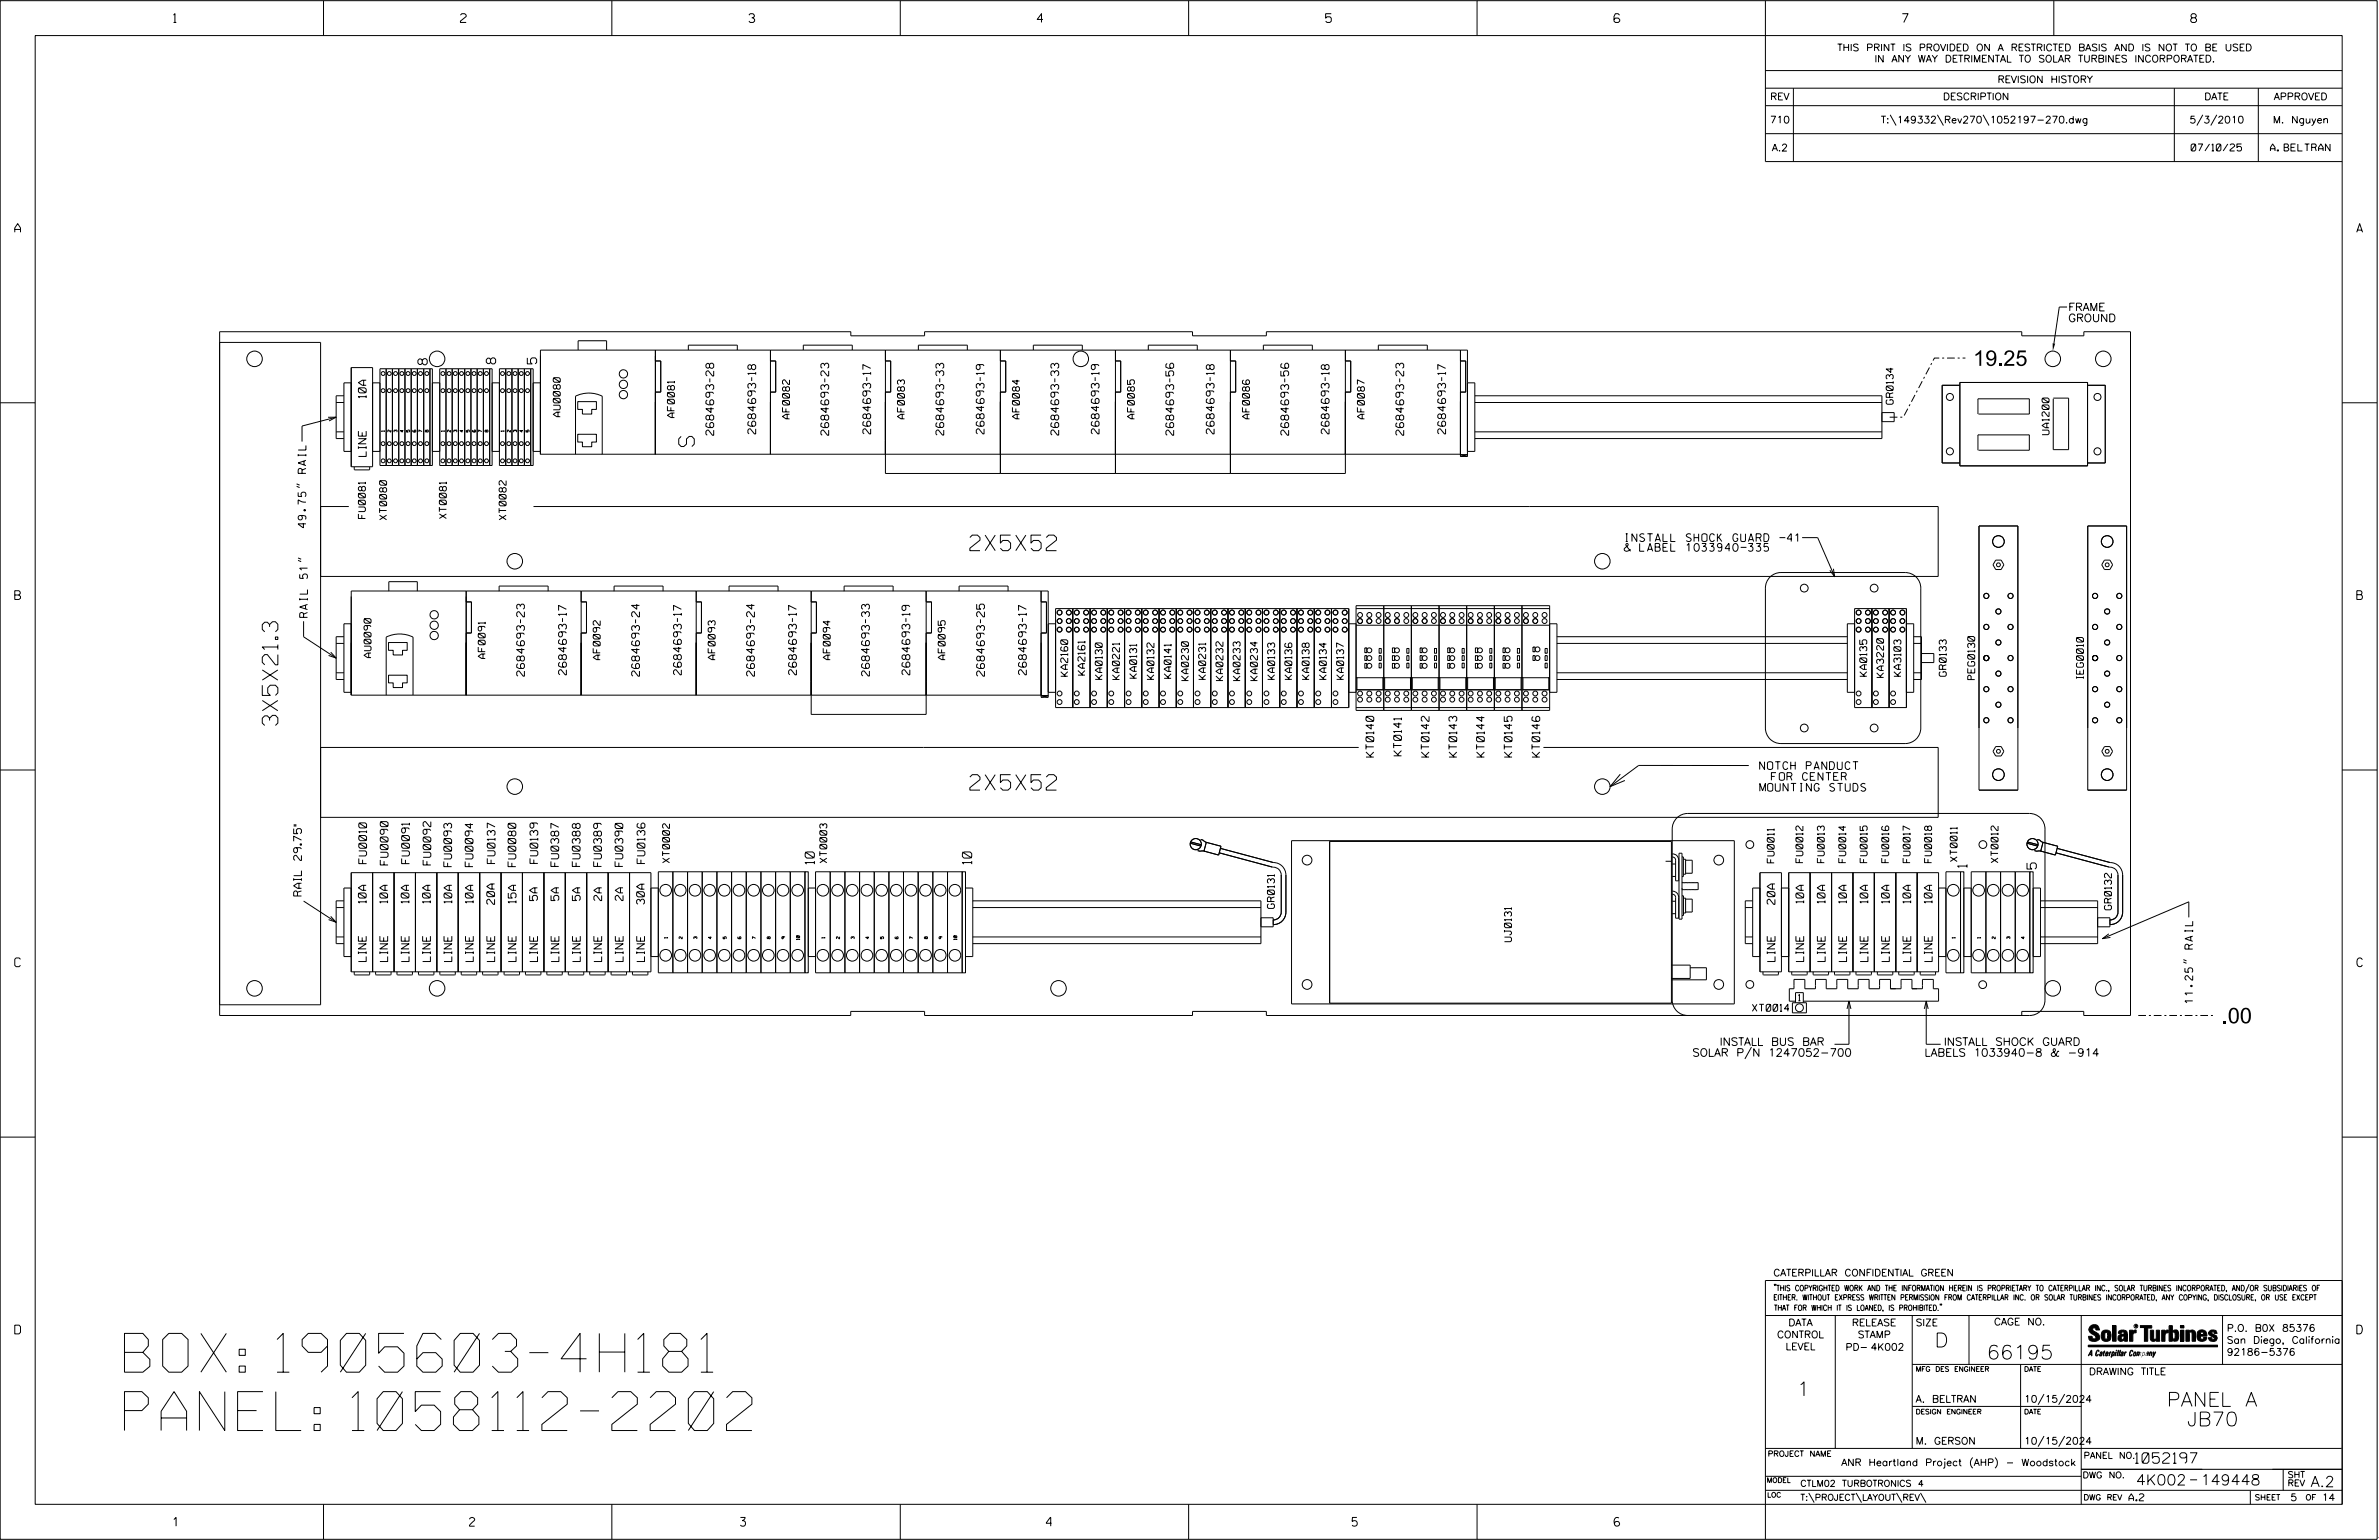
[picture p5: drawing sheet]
<svg xmlns="http://www.w3.org/2000/svg" width="864mm" height="559mm" viewBox="0 0 864 559" stroke-linecap="round" stroke-linejoin="round" font-family="sans-serif">
<defs><g id="words">
<g font-size="14.1">
<text x="45.2" y="497.9">BOX: 1905603-4H181</text>
<text x="45.2" y="519.1">PANEL: 1058112-2202</text>
</g>
<g font-size="5.6">
<text x="716.3" y="132.8">19.25</text>
<text x="252" y="162" transform="rotate(-90 252 162)">S</text>
<text x="352.1" y="199.8">2X5X52</text>
<text x="100.9" y="263.2" transform="rotate(-90 100.9 263.2)">3X5X21.3</text>
<text x="352.1" y="286.7">2X5X52</text>
<text x="806.5" y="371.3">.00</text>
</g>
<g font-size="5.1">
<text x="702.3" y="488.8">D</text>
<text x="721.2" y="493.2">66195</text>
<text x="652.2" y="506.5">1</text>
<text x="786.6" y="510.3">PANEL A</text>
<text x="793.9" y="517.4">JB70</text>
</g>
<g font-size="3.8">
<text x="775.1" y="531">1052197</text>
<text x="775.4" y="538.9">4K002</text>
<text x="798.8" y="538.9">149448</text>
<text x="838.8" y="539.5">A.2</text>
</g>
<g font-size="3.4">
<text x="155.1" y="132.3" transform="rotate(-90 155.1 132.3)">8</text>
<text x="179.9" y="132.1" transform="rotate(-90 179.9 132.1)">8</text>
<text x="194.8" y="132.1" transform="rotate(-90 194.8 132.1)">5</text>
<text x="295.6" y="313.5" transform="rotate(-90 295.6 313.5)">10</text>
<text x="352.7" y="313.5" transform="rotate(-90 352.7 313.5)">10</text>
<text x="714.1" y="314.8" transform="rotate(-90 714.1 314.8)">1</text>
<text x="739.2" y="315.3" transform="rotate(-90 739.2 315.3)">5</text>
</g>
<g font-size="3.2">
<text x="63" y="8.2">1</text>
<text x="167.2" y="8.2">2</text>
<text x="271.8" y="8.2">3</text>
<text x="376.5" y="8.2">4</text>
<text x="481.2" y="8.2">5</text>
<text x="690.6" y="8.2">7</text>
<text x="795.3" y="8.2">8</text>
<text x="5.4" y="84.3">A</text>
<text x="855.5" y="84.3">A</text>
<text x="5.4" y="217.5">B</text>
<text x="855.6" y="217.5">B</text>
<text x="5.4" y="350.8">C</text>
<text x="855.6" y="350.8">C</text>
<text x="5.4" y="484">D</text>
<text x="855.6" y="484">D</text>
<text x="62.8" y="553.8">1</text>
<text x="170.4" y="553.8">2</text>
<text x="268.8" y="553.8">3</text>
<text x="379.8" y="553.8">4</text>
<text x="490.8" y="553.8">5</text>
<text x="585.9" y="553.8">6</text>
</g>
<g font-size="2.8">
<text x="750.8" y="112.8">FRAME</text>
<text x="750.8" y="116.8">GROUND</text>
<text x="132.9" y="144.4" transform="rotate(-90 132.9 144.4)">10A</text>
<text x="259.1" y="157.9" transform="rotate(-90 259.1 157.9)">2684693-28</text>
<text x="274.3" y="157.5" transform="rotate(-90 274.3 157.5)">2684693-18</text>
<text x="300.8" y="157.9" transform="rotate(-90 300.8 157.9)">2684693-23</text>
<text x="316" y="157.5" transform="rotate(-90 316 157.5)">2684693-17</text>
<text x="342.6" y="157.9" transform="rotate(-90 342.6 157.9)">2684693-33</text>
<text x="357.2" y="157.5" transform="rotate(-90 357.2 157.5)">2684693-19</text>
<text x="384.3" y="157.9" transform="rotate(-90 384.3 157.9)">2684693-33</text>
<text x="399" y="157.5" transform="rotate(-90 399 157.5)">2684693-19</text>
<text x="426.1" y="157.9" transform="rotate(-90 426.1 157.9)">2684693-56</text>
<text x="440.7" y="157.5" transform="rotate(-90 440.7 157.5)">2684693-18</text>
<text x="467.8" y="157.9" transform="rotate(-90 467.8 157.9)">2684693-56</text>
<text x="482.5" y="157.5" transform="rotate(-90 482.5 157.5)">2684693-18</text>
<text x="509.5" y="157.9" transform="rotate(-90 509.5 157.9)">2684693-23</text>
<text x="524.8" y="157.5" transform="rotate(-90 524.8 157.5)">2684693-17</text>
<text x="132.9" y="165.6" transform="rotate(-90 132.9 165.6)">LINE</text>
<text x="111.1" y="191.5" transform="rotate(-90 111.1 191.5)">49.75&quot; RAIL</text>
<text x="589.6" y="196.5">INSTALL SHOCK GUARD -41</text>
<text x="589.6" y="200">&amp; LABEL 1033940-335</text>
<text x="111.6" y="224" transform="rotate(-90 111.6 224)">RAIL 51&quot;</text>
<text x="190.4" y="245.3" transform="rotate(-90 190.4 245.3)">2684693-23</text>
<text x="205.6" y="244.9" transform="rotate(-90 205.6 244.9)">2684693-17</text>
<text x="232.1" y="245.3" transform="rotate(-90 232.1 245.3)">2684693-24</text>
<text x="247.3" y="244.9" transform="rotate(-90 247.3 244.9)">2684693-17</text>
<text x="273.9" y="245.3" transform="rotate(-90 273.9 245.3)">2684693-24</text>
<text x="289.1" y="244.9" transform="rotate(-90 289.1 244.9)">2684693-17</text>
<text x="315.6" y="245.3" transform="rotate(-90 315.6 245.3)">2684693-33</text>
<text x="330.3" y="244.9" transform="rotate(-90 330.3 244.9)">2684693-19</text>
<text x="357.4" y="245.3" transform="rotate(-90 357.4 245.3)">2684693-25</text>
<text x="372.6" y="244.9" transform="rotate(-90 372.6 244.9)">2684693-17</text>
<text x="498.7" y="274.7" transform="rotate(-90 498.7 274.7)">KT0140</text>
<text x="508.7" y="274.2" transform="rotate(-90 508.7 274.2)">KT0141</text>
<text x="518.8" y="274.7" transform="rotate(-90 518.8 274.7)">KT0142</text>
<text x="528.8" y="274.7" transform="rotate(-90 528.8 274.7)">KT0143</text>
<text x="538.8" y="274.7" transform="rotate(-90 538.8 274.7)">KT0144</text>
<text x="548.9" y="274.7" transform="rotate(-90 548.9 274.7)">KT0145</text>
<text x="558.9" y="274.7" transform="rotate(-90 558.9 274.7)">KT0146</text>
<text x="638.8" y="279.2">NOTCH PANDUCT</text>
<text x="637.2" y="287.1">MOUNTING STUDS</text>
<text x="643.1" y="283.2">FOR CENTER</text>
<text x="133.1" y="313.4" transform="rotate(-90 133.1 313.4)">FU0010</text>
<text x="140.9" y="313.9" transform="rotate(-90 140.9 313.9)">FU0090</text>
<text x="148.6" y="313.4" transform="rotate(-90 148.6 313.4)">FU0091</text>
<text x="156.4" y="313.9" transform="rotate(-90 156.4 313.9)">FU0092</text>
<text x="163.9" y="314.5" transform="rotate(-90 163.9 314.5)">FU0093</text>
<text x="171.7" y="314.5" transform="rotate(-90 171.7 314.5)">FU0094</text>
<text x="179.7" y="313.3" transform="rotate(-90 179.7 313.3)">FU0137</text>
<text x="187.3" y="314.5" transform="rotate(-90 187.3 314.5)">FU0080</text>
<text x="195.2" y="313.3" transform="rotate(-90 195.2 313.3)">FU0139</text>
<text x="202.8" y="314.4" transform="rotate(-90 202.8 314.4)">FU0387</text>
<text x="210.6" y="314.4" transform="rotate(-90 210.6 314.4)">FU0388</text>
<text x="218.3" y="314.4" transform="rotate(-90 218.3 314.4)">FU0389</text>
<text x="226.1" y="314.4" transform="rotate(-90 226.1 314.4)">FU0390</text>
<text x="234.1" y="313.3" transform="rotate(-90 234.1 313.3)">FU0136</text>
<text x="109.4" y="325.1" transform="rotate(-90 109.4 325.1)">RAIL 29.75&quot;</text>
<text x="132.9" y="327.7" transform="rotate(-90 132.9 327.7)">10A</text>
<text x="140.7" y="327.7" transform="rotate(-90 140.7 327.7)">10A</text>
<text x="148.5" y="327.7" transform="rotate(-90 148.5 327.7)">10A</text>
<text x="156.2" y="327.7" transform="rotate(-90 156.2 327.7)">10A</text>
<text x="164" y="327.7" transform="rotate(-90 164 327.7)">10A</text>
<text x="171.8" y="327.7" transform="rotate(-90 171.8 327.7)">10A</text>
<text x="179.5" y="328.2" transform="rotate(-90 179.5 328.2)">20A</text>
<text x="187.3" y="327.7" transform="rotate(-90 187.3 327.7)">15A</text>
<text x="195.1" y="326.8" transform="rotate(-90 195.1 326.8)">5A</text>
<text x="202.9" y="326.8" transform="rotate(-90 202.9 326.8)">5A</text>
<text x="210.6" y="326.8" transform="rotate(-90 210.6 326.8)">5A</text>
<text x="218.4" y="326.8" transform="rotate(-90 218.4 326.8)">2A</text>
<text x="226.2" y="326.8" transform="rotate(-90 226.2 326.8)">2A</text>
<text x="233.9" y="328.1" transform="rotate(-90 233.9 328.1)">30A</text>
<text x="644.3" y="328.2" transform="rotate(-90 644.3 328.2)">20A</text>
<text x="654.7" y="327.7" transform="rotate(-90 654.7 327.7)">10A</text>
<text x="662.5" y="327.7" transform="rotate(-90 662.5 327.7)">10A</text>
<text x="670.3" y="327.7" transform="rotate(-90 670.3 327.7)">10A</text>
<text x="678.1" y="327.7" transform="rotate(-90 678.1 327.7)">10A</text>
<text x="685.8" y="327.7" transform="rotate(-90 685.8 327.7)">10A</text>
<text x="693.6" y="327.7" transform="rotate(-90 693.6 327.7)">10A</text>
<text x="701.4" y="327.7" transform="rotate(-90 701.4 327.7)">10A</text>
<text x="132.9" y="348.9" transform="rotate(-90 132.9 348.9)">LINE</text>
<text x="140.7" y="348.9" transform="rotate(-90 140.7 348.9)">LINE</text>
<text x="148.5" y="348.9" transform="rotate(-90 148.5 348.9)">LINE</text>
<text x="156.2" y="348.9" transform="rotate(-90 156.2 348.9)">LINE</text>
<text x="164" y="348.9" transform="rotate(-90 164 348.9)">LINE</text>
<text x="171.8" y="348.9" transform="rotate(-90 171.8 348.9)">LINE</text>
<text x="179.6" y="348.9" transform="rotate(-90 179.6 348.9)">LINE</text>
<text x="187.3" y="348.9" transform="rotate(-90 187.3 348.9)">LINE</text>
<text x="195.1" y="348.9" transform="rotate(-90 195.1 348.9)">LINE</text>
<text x="202.9" y="348.9" transform="rotate(-90 202.9 348.9)">LINE</text>
<text x="210.6" y="348.9" transform="rotate(-90 210.6 348.9)">LINE</text>
<text x="218.4" y="348.9" transform="rotate(-90 218.4 348.9)">LINE</text>
<text x="226.2" y="348.9" transform="rotate(-90 226.2 348.9)">LINE</text>
<text x="234" y="348.9" transform="rotate(-90 234 348.9)">LINE</text>
<text x="644.3" y="348.9" transform="rotate(-90 644.3 348.9)">LINE</text>
<text x="654.8" y="348.9" transform="rotate(-90 654.8 348.9)">LINE</text>
<text x="662.5" y="348.9" transform="rotate(-90 662.5 348.9)">LINE</text>
<text x="670.3" y="348.9" transform="rotate(-90 670.3 348.9)">LINE</text>
<text x="678.1" y="348.9" transform="rotate(-90 678.1 348.9)">LINE</text>
<text x="685.9" y="348.9" transform="rotate(-90 685.9 348.9)">LINE</text>
<text x="693.6" y="348.9" transform="rotate(-90 693.6 348.9)">LINE</text>
<text x="701.4" y="348.9" transform="rotate(-90 701.4 348.9)">LINE</text>
<text x="796" y="364.1" transform="rotate(-90 796 364.1)">11.25&quot; RAIL</text>
<text x="614.3" y="383.3">SOLAR P/N 1247052-700</text>
<text x="624.3" y="379.4">INSTALL BUS BAR</text>
<text x="698.6" y="383.3">LABELS 1033940-8 &amp; -914</text>
<text x="705.6" y="379.4">INSTALL SHOCK GUARD</text>
</g>
<g font-size="2.5">
<text x="666.9" y="18.5">THIS PRINT IS PROVIDED ON A RESTRICTED BASIS AND IS NOT TO BE USED</text>
<text x="680.5" y="22.6">IN ANY WAY DETRIMENTAL TO SOLAR TURBINES INCORPORATED.</text>
<text x="725.1" y="30">REVISION HISTORY</text>
<text x="642.6" y="36.3">REV</text>
<text x="705.3" y="36.3">DESCRIPTION</text>
<text x="800.2" y="36.3">DATE</text>
<text x="825.4" y="36.3">APPROVED</text>
<text x="642.5" y="44.7">710</text>
<text x="682.8" y="44.7">T:\149332\Rev270\1052197-270.dwg</text>
<text x="794.8" y="44.7">5/3/2010</text>
<text x="825.1" y="44.7">M. Nguyen</text>
<text x="643.2" y="54.8">A.2</text>
<text x="795.4" y="54.8">07/10/25</text>
<text x="824.2" y="54.8">A. BELTRAN</text>
<text x="687.2" y="146.7" transform="rotate(-90 687.2 146.7)">GR0134</text>
<text x="203.4" y="151.2" transform="rotate(-90 203.4 151.2)">AU0080</text>
<text x="244.8" y="151.5" transform="rotate(-90 244.8 151.5)">AF0081</text>
<text x="286.6" y="152" transform="rotate(-90 286.6 152)">AF0082</text>
<text x="328.3" y="152" transform="rotate(-90 328.3 152)">AF0083</text>
<text x="370.1" y="152" transform="rotate(-90 370.1 152)">AF0084</text>
<text x="411.8" y="152" transform="rotate(-90 411.8 152)">AF0085</text>
<text x="453.6" y="152" transform="rotate(-90 453.6 152)">AF0086</text>
<text x="495.3" y="152" transform="rotate(-90 495.3 152)">AF0087</text>
<text x="743.8" y="157.7" transform="rotate(-90 743.8 157.7)">UA1200</text>
<text x="132.6" y="188.1" transform="rotate(-90 132.6 188.1)">FU0081</text>
<text x="140.3" y="188.6" transform="rotate(-90 140.3 188.6)">XT0080</text>
<text x="162" y="188.2" transform="rotate(-90 162 188.2)">XT0081</text>
<text x="183.7" y="188.6" transform="rotate(-90 183.7 188.6)">XT0082</text>
<text x="134.7" y="238.6" transform="rotate(-90 134.7 238.6)">AU0090</text>
<text x="176.1" y="238.9" transform="rotate(-90 176.1 238.9)">AF0091</text>
<text x="217.9" y="239.4" transform="rotate(-90 217.9 239.4)">AF0092</text>
<text x="259.6" y="239.4" transform="rotate(-90 259.6 239.4)">AF0093</text>
<text x="301.4" y="239.4" transform="rotate(-90 301.4 239.4)">AF0094</text>
<text x="343.1" y="239.4" transform="rotate(-90 343.1 239.4)">AF0095</text>
<text x="387.6" y="245.4" transform="rotate(-90 387.6 245.4)">KA2160</text>
<text x="393.8" y="245" transform="rotate(-90 393.8 245)">KA2161</text>
<text x="677.7" y="245.4" transform="rotate(-90 677.7 245.4)">KA0135</text>
<text x="683.8" y="245.8" transform="rotate(-90 683.8 245.8)">KA3220</text>
<text x="690" y="245.4" transform="rotate(-90 690 245.4)">KA3103</text>
<text x="706.5" y="245.4" transform="rotate(-90 706.5 245.4)">GR0133</text>
<text x="400.1" y="246.5" transform="rotate(-90 400.1 246.5)">KA0130</text>
<text x="406.4" y="246.6" transform="rotate(-90 406.4 246.6)">KA0221</text>
<text x="412.6" y="246.1" transform="rotate(-90 412.6 246.1)">KA0131</text>
<text x="418.9" y="246.5" transform="rotate(-90 418.9 246.5)">KA0132</text>
<text x="425.1" y="246.1" transform="rotate(-90 425.1 246.1)">KA0141</text>
<text x="431.4" y="246.9" transform="rotate(-90 431.4 246.9)">KA0230</text>
<text x="437.7" y="246.5" transform="rotate(-90 437.7 246.5)">KA0231</text>
<text x="443.9" y="246.9" transform="rotate(-90 443.9 246.9)">KA0232</text>
<text x="450.2" y="246.9" transform="rotate(-90 450.2 246.9)">KA0233</text>
<text x="456.4" y="246.9" transform="rotate(-90 456.4 246.9)">KA0234</text>
<text x="462.7" y="246.5" transform="rotate(-90 462.7 246.5)">KA0133</text>
<text x="469" y="246.5" transform="rotate(-90 469 246.5)">KA0136</text>
<text x="475.2" y="246.5" transform="rotate(-90 475.2 246.5)">KA0138</text>
<text x="481.5" y="246.5" transform="rotate(-90 481.5 246.5)">KA0134</text>
<text x="487.7" y="246.5" transform="rotate(-90 487.7 246.5)">KA0137</text>
<text x="716.8" y="246.6" transform="rotate(-90 716.8 246.6)">PEG0130</text>
<text x="756.3" y="246.2" transform="rotate(-90 756.3 246.2)">IEG0010</text>
<text x="243" y="313.1" transform="rotate(-90 243 313.1)">XT0002</text>
<text x="300.1" y="313.1" transform="rotate(-90 300.1 313.1)">XT0003</text>
<text x="644" y="313.1" transform="rotate(-90 644 313.1)">FU0011</text>
<text x="654.5" y="313" transform="rotate(-90 654.5 313)">FU0012</text>
<text x="662.3" y="313" transform="rotate(-90 662.3 313)">FU0013</text>
<text x="670" y="313" transform="rotate(-90 670 313)">FU0014</text>
<text x="677.8" y="313" transform="rotate(-90 677.8 313)">FU0015</text>
<text x="685.6" y="313" transform="rotate(-90 685.6 313)">FU0016</text>
<text x="693.4" y="313" transform="rotate(-90 693.4 313)">FU0017</text>
<text x="701.2" y="313" transform="rotate(-90 701.2 313)">FU0018</text>
<text x="710.5" y="312.6" transform="rotate(-90 710.5 312.6)">XT0011</text>
<text x="725.3" y="313" transform="rotate(-90 725.3 313)">XT0012</text>
<text x="462.6" y="329.6" transform="rotate(-90 462.6 329.6)">GR0131</text>
<text x="766.5" y="330.1" transform="rotate(-90 766.5 330.1)">GR0132</text>
<text x="548.7" y="341.7" transform="rotate(-90 548.7 341.7)">UJ0131</text>
<text x="636.1" y="366.9">XT0014</text>
<text x="643.8" y="463">CATERPILLAR CONFIDENTIAL GREEN</text>
<text x="645.1" y="485.5">CONTROL</text>
<text x="649.2" y="481.1">DATA</text>
<text x="672.3" y="481.1">RELEASE</text>
<text x="674.4" y="485.5">STAMP</text>
<text x="695.4" y="481.1">SIZE</text>
<text x="723.8" y="480.8">CAGE NO.</text>
<text x="808.4" y="483.1">P.O. B0X 85376</text>
<text x="648.2" y="489.8">LEVEL</text>
<text x="669.9" y="490">PD- 4K002</text>
<text x="808.4" y="487.5">San Diego, California</text>
<text x="808.4" y="491.8">92186-5376</text>
<text x="758.3" y="498.9">DRAWING TITLE</text>
<text x="695.4" y="508.9">A. BELTRAN</text>
<text x="734.8" y="508.9">10/15/2024</text>
<text x="695.4" y="524.1">M. GERSON</text>
<text x="734.8" y="524.1">10/15/2024</text>
<text x="668.4" y="531.9">ANR Heartland Project (AHP) - Woodstock</text>
<text x="772.8" y="544.6">A.2</text>
<text x="831.4" y="544.6">5</text>
<text x="842.9" y="544.6">14</text>
</g>
<g font-size="2.3">
<text x="652.9" y="363.1">1</text>
<text x="756.4" y="529.2">PANEL NO.</text>
<text x="653.5" y="539.4">CTLM02 TURBOTRONICS 4</text>
<text x="756" y="536.3">DWG NO.</text>
<text x="830.4" y="539.3">REV</text>
<text x="830.4" y="536.2">SHT</text>
<text x="653.5" y="544.5">T:\PROJECT\LAYOUT\REV\</text>
</g>
<g font-size="2">
<text x="643.8" y="468.4">&quot;THIS COPYRIGHTED WORK AND THE INFORMATION HEREIN IS PROPRIETARY TO CATERPILLAR INC., SOLAR TURBINES INCORPORATED, AND/OR SUBSIDIARIES OF</text>
<text x="643.8" y="471.8">EITHER. WITHOUT EXPRESS WRITTEN PERMISSION FROM CATERPILLAR INC. OR SOLAR TURBINES INCORPORATED, ANY COPYING, DISCLOSURE, OR USE EXCEPT</text>
<text x="644" y="475.6">THAT FOR WHICH IT IS LOANED, IS PROHIBITED.&quot;</text>
<text x="641.7" y="528.5">PROJECT NAME</text>
<text x="756.3" y="544.3">DWG REV</text>
<text x="818.5" y="544.3">SHEET</text>
<text x="836.9" y="544.3">OF</text>
</g>
<g font-size="1.8">
<text x="695.4" y="497.6">MFG DES ENGINEER</text>
<text x="734.8" y="497.6">DATE</text>
<text x="695.4" y="513.1">DESIGN ENGINEER</text>
<text x="734.8" y="513.1">DATE</text>
<text x="641.3" y="538">MODEL</text>
<text x="641.5" y="543.3">LOC</text>
</g>
<g font-size="1.1">
<text x="139.6" y="156.6" transform="rotate(-90 139.6 156.6)">1</text>
<text x="141.9" y="156.8" transform="rotate(-90 141.9 156.8)">2</text>
<text x="144.2" y="156.8" transform="rotate(-90 144.2 156.8)">3</text>
<text x="146.4" y="156.8" transform="rotate(-90 146.4 156.8)">4</text>
<text x="148.7" y="156.8" transform="rotate(-90 148.7 156.8)">5</text>
<text x="151" y="156.8" transform="rotate(-90 151 156.8)">6</text>
<text x="153.2" y="156.8" transform="rotate(-90 153.2 156.8)">7</text>
<text x="155.5" y="156.8" transform="rotate(-90 155.5 156.8)">8</text>
<text x="161.3" y="156.6" transform="rotate(-90 161.3 156.6)">1</text>
<text x="163.6" y="156.8" transform="rotate(-90 163.6 156.8)">2</text>
<text x="165.8" y="156.8" transform="rotate(-90 165.8 156.8)">3</text>
<text x="168.1" y="156.8" transform="rotate(-90 168.1 156.8)">4</text>
<text x="170.4" y="156.8" transform="rotate(-90 170.4 156.8)">5</text>
<text x="172.6" y="156.8" transform="rotate(-90 172.6 156.8)">6</text>
<text x="174.9" y="156.8" transform="rotate(-90 174.9 156.8)">7</text>
<text x="177.2" y="156.8" transform="rotate(-90 177.2 156.8)">8</text>
<text x="183" y="156.6" transform="rotate(-90 183 156.6)">1</text>
<text x="185.3" y="156.8" transform="rotate(-90 185.3 156.8)">2</text>
<text x="187.5" y="156.8" transform="rotate(-90 187.5 156.8)">3</text>
<text x="189.8" y="156.8" transform="rotate(-90 189.8 156.8)">4</text>
<text x="192.1" y="156.8" transform="rotate(-90 192.1 156.8)">5</text>
<text x="242.3" y="340.5" transform="rotate(-90 242.3 340.5)">1</text>
<text x="247.7" y="340.7" transform="rotate(-90 247.7 340.7)">2</text>
<text x="253" y="340.7" transform="rotate(-90 253 340.7)">3</text>
<text x="258.3" y="340.7" transform="rotate(-90 258.3 340.7)">4</text>
<text x="263.6" y="340.7" transform="rotate(-90 263.6 340.7)">5</text>
<text x="269" y="340.7" transform="rotate(-90 269 340.7)">6</text>
<text x="274.3" y="340.7" transform="rotate(-90 274.3 340.7)">7</text>
<text x="279.6" y="340.7" transform="rotate(-90 279.6 340.7)">8</text>
<text x="284.9" y="340.7" transform="rotate(-90 284.9 340.7)">9</text>
<text x="290.3" y="341" transform="rotate(-90 290.3 341)">10</text>
<text x="299.4" y="340.5" transform="rotate(-90 299.4 340.5)">1</text>
<text x="304.8" y="340.7" transform="rotate(-90 304.8 340.7)">2</text>
<text x="310.1" y="340.7" transform="rotate(-90 310.1 340.7)">3</text>
<text x="315.4" y="340.7" transform="rotate(-90 315.4 340.7)">4</text>
<text x="320.7" y="340.7" transform="rotate(-90 320.7 340.7)">5</text>
<text x="331.4" y="340.7" transform="rotate(-90 331.4 340.7)">7</text>
<text x="336.7" y="340.7" transform="rotate(-90 336.7 340.7)">8</text>
<text x="342" y="340.7" transform="rotate(-90 342 340.7)">9</text>
<text x="347.3" y="341" transform="rotate(-90 347.3 341)">10</text>
<text x="709.8" y="340.5" transform="rotate(-90 709.8 340.5)">1</text>
<text x="719" y="340.5" transform="rotate(-90 719 340.5)">1</text>
<text x="724.3" y="340.7" transform="rotate(-90 724.3 340.7)">2</text>
<text x="729.6" y="340.7" transform="rotate(-90 729.6 340.7)">3</text>
<text x="734.9" y="340.7" transform="rotate(-90 734.9 340.7)">4</text>
</g>
<text font-size=".9" x="775.1" y="481.7">R</text>
</g></defs>
<g fill="none" stroke="#000" stroke-width=".36">
<path d="M.1 .2h862.8v558.4h-862.8zM12.8 12.9h837.4v533h-837.4zM117.4 .2v12.7M222.1 .2v12.7M326.8 .2v12.7M431.5 .2v12.7M536.2 .2v12.7M587.9 5.5l-.5-.5h-1l-.5 1v1.7l.5 .4h1l.6-.4v-.6l-.6-.5h-1l-.5 .5M640.9 .2v58.4h209.3M745.6 .2v12.7M640.9 25.6h209.3M640.9 32h209.3"/>
<path d="M640.9 38.3h209.3M651 32v26.6M789.3 32v26.6M819.8 32v26.6M640.9 48.5h209.3M686.2 41.7l2.1 3.8M703.3 41.7l2.2 3.8M719.9 41.7l2.1 3.8M799.6 41.7l-2.1 3.8M804.7 41.7l-2.2 3.8M750.4 111.4h-2.9l-1.9 13.2M79.7 124.2h36.7v240.4h-36.7"/>
<path d="M127.5 133.4h7.8v36h-7.8zM127.5 138.9h-2.7v24.9h2.7M135.3 138.9h2.6M137.9 133.8h19.1v35.1h-19.1zM140.2 133.8v35.1M142.5 133.8v35.1M144.7 133.8v35.1M147 133.8v35.1M149.3 133.8v35.1M151.5 133.8v35.1M153.8 133.8v35.1M156.1 133.8v35.1"/>
<path d="M157 138.9h2.6M159.6 133.8h19v35.1h-19zM161.9 133.8v35.1M164.1 133.8v35.1M166.4 133.8v35.1M168.7 133.8v35.1M171 133.8v35.1M173.2 133.8v35.1M175.5 133.8v35.1M177.8 133.8v35.1M178.6 138.9h2.7M181.3 133.8h12.2v35.1h-12.2z"/>
<path d="M183.6 133.8v35.1M185.8 133.8v35.1M188.1 133.8v35.1M190.4 133.8v35.1M192.7 133.8v35.1M193.5 138.9h2.7M209.9 127v-3.4h10.3v3.4M237.9 127v37.8M237.9 131h2v11.3h-2M249.9 127v-1.8h17.8v1.8M279.7 127v37.8M279.7 131h1.9v11.3h-1.9"/>
<path d="M291.6 127v-1.8h17.8v1.8M321.4 131h1.9v11.3h-1.9M321.4 127v44.8h167v-44.8M333.4 127v-1.8h17.8v1.8M363.1 131h2v11.3h-2M363.1 127v44.8M375.1 127v-1.8h17.8v1.8M404.9 131h1.9v11.3h-1.9M404.9 127v44.8M416.8 127v-1.8h17.8v1.8M446.7 131h1.9v11.3h-1.9M446.7 127v44.8"/>
<path d="M458.6 127v-1.8h17.8v1.8M488.4 131h1.9v11.3h-1.9M500.3 127v-1.8h17.8v1.8M530.2 131h1.9v11.3h-1.9M530.2 127v38.6M532.7 138.9h2.7v24.9h-2.7M711.4 139.8h-6.4v28.2h6.4M711.4 138.8h46.4v30.3h-46.4zM757.8 139.8h6.4v28.2h-6.4M.1 146.2h12.7M119.1 151.4h2.9l-2.5 1.4M122 156.7h2.8"/>
<path d="M122 146.1h2.8M122 151.4l-12.4 3.2v5.6M124.8 143.6h-2.8v15.5h2.8M209.7 145.7h6.8v2.9h-1.7v1.6h-3.4v-1.6h-1.7zM209.7 157.6h6.8v2.8h-1.7v1.7h-3.4v-1.7h-1.7zM535.4 143.6h147.8v15.5h-147.8M535.4 156.7h147.8M535.4 146.1h147.8M683.2 149.7h4.4v3.3h-4.4M718 150.2v-5.5h18.7v5.5h-18.5M745.3 144.5h5.6v18.7h-5.6v-18.5M850.2 146.2h12.7"/>
<path d="M107.7 176.5l1.1 .4M107.7 175.6l1.1 .4M128.6 169.4l.2 1.1h5.1l.3-.2v-.9M135.3 163.8h2.6M157 163.8h2.6M178.6 163.8h2.7M193.5 163.8h2.7M208.9 164.8v-21a11 11 0 0 1 9.7 0v21M530.2 165.6h2.5M530.2 164.8h-334v-37.8h336.5v38.6M532.7 165.6l-2.5-.6h2.5l-2.5 .6M718.2 163.4h18.5v-5.6h-18.7v5.6"/>
<path d="M116.4 183.8h10.2M193.7 183.8h509.9v25.4h-587.2M654.2 195.1h5.6l6.2 14.2M718.4 190.9h14.1v95.8h-14.1zM757.9 190.9h14.1v95.8h-14.1zM108.2 203.3l1.1 .5M108.2 202.5l1.1 .4M141.1 214.5v-3.4h10.4v3.4M169.2 214.5v37.7M169.2 218.4h1.9v11.3h-1.9M181.2 214.5v-1.8h17.8v1.8M211 214.5v37.7"/>
<path d="M211 218.4h1.9v11.3h-1.9M222.9 214.5v-1.8h17.8v1.8M252.7 218.4h1.9v11.3h-1.9M252.7 214.5v37.7M264.7 214.5v-1.8h17.7v1.8M294.5 218.4h1.9v11.3h-1.9M294.5 214.5v44.7h41.7v-44.7M306.4 214.5v-1.8h17.8v1.8M336.2 218.4h1.9v11.3h-1.9M348.2 214.5v-1.8h17.7v1.8M377.9 218.4h2v11.3h-2M377.9 214.5v38.5"/>
<path d="M492.3 219.8h70.2v38h-70.2zM502.3 219.8v38M512.3 219.8v38M522.4 219.8v38M532.4 219.8v38M542.5 219.8v38M552.5 219.8v38M642.5 209.4l2.1-1.3 1.9-.3h45.1a5.7 5.7 0 0 1 5.7 5.6v50.8a5.7 5.7 0 0 1-5.7 5.6h-45.1a5.7 5.7 0 0 1-5.6-5.6v-50.8l.5-2.4zM665.6 206.4l.4 2.9-1.8-2.4M724.5 203.2h1.9l1 1.7-1 1.8h-1.9l-1-1.8zM763.9 203.2h2l1 1.7-1 1.8h-2l-.9-1.8zM110.2 225.4v5.7l11.8 7.7"/>
<path d="M120.1 236.6l1.9 2.2-2.7-1M122 233.5h2.8M124.8 231h-2.8v15.6h2.8M127.5 226.3h-2.7v24.9h2.7M141 233.2h6.8v2.8h-1.7v1.7h-3.4v-1.7h-1.7zM380.5 226.3h2.7M383.2 220.8h106.4v36h-106.4zM389.4 220.8v36M395.7 220.8v36M402 220.8v36M408.2 220.8v36M414.5 220.8v36"/>
<path d="M420.8 220.8v36M427 220.8v36M433.2 220.8v36M439.5 220.8v36M445.8 220.8v36M452 220.8v36M458.3 220.8v36M464.6 220.8v36M470.8 220.8v36M477.1 220.8v36M483.3 220.8v36M489.6 226.3h2.7"/>
<path d="M492.3 220.8h70.2M492.3 226.9h70.2M495.4 235.1h.8v1.7h-.8zM495.4 237.9h.8v1.7h-.8zM500.6 235.3h.8v1.7h-.8zM500.6 237.9h.8v1.7h-.8zM505.5 235.1h.7v1.7h-.7zM505.5 237.9h.7v1.7h-.7zM510.7 235.3h.8v1.7h-.8zM510.7 237.9h.8v1.7h-.8zM515.5 235.1h.8v1.7h-.8zM515.5 237.9h.8v1.7h-.8z"/>
<path d="M520.7 235.3h.8v1.7h-.8zM520.7 237.9h.8v1.7h-.8zM525.5 235.1h.8v1.7h-.8zM525.5 237.9h.8v1.7h-.8zM530.8 235.3h.7v1.7h-.7zM530.8 237.9h.7v1.7h-.7zM535.6 235.1h.8v1.7h-.8zM535.6 237.9h.8v1.7h-.8zM540.8 235.3h.7v1.7h-.7zM540.8 237.9h.7v1.7h-.7zM545.6 235.1h.8v1.7h-.8zM545.6 237.9h.8v1.7h-.8z"/>
<path d="M550.8 235.3h.8v1.7h-.8zM550.8 237.9h.8v1.7h-.8zM556.5 234.8h.7v1.7h-.7zM556.5 237.9h.7v1.7h-.7zM560.9 235.3h.8v1.7h-.8zM560.9 237.9h.8v1.7h-.8zM562.5 226.3h2.7v24.9h-2.7M565.2 233.5h105.4M565.2 231h105.4M673.2 220.8h18.8v36h-18.8zM673.2 226.3h-2.6v24.9h2.6M679.5 220.8v36"/>
<path d="M685.8 220.8v36M692 226.3h2.7v24.9h-2.7M694.7 231h2.8v15.6h-2.8M694.7 233.5h2.8M697.5 237.1h4.5v3.3h-4.5M122 244.1h2.8M140.2 252.2v-21a11.1 11.1 0 0 1 9.7 0v21M141 245h6.8v2.8h-1.7v1.7h-3.4v-1.7h-1.7zM377.9 253h2.6M377.9 252.2h-250.4v-37.7h253v38.5M377.9 253l2.6-.6h-2.6l2.6 .6M380.5 251.2h2.7"/>
<path d="M489.6 251.2h2.7M492.3 256.8h70.2M492.3 250.3h70.2M492.3 245.9h70.2M492.3 245.9h.3v4.4M495.4 240.7h.8v1.8h-.8zM500.6 240.6h.8v1.8h-.8zM502 250.3v-4.4h.6v4.4M505.5 240.7h.7v1.8h-.7zM510.7 240.6h.8v1.8h-.8zM512 250.3v-4.4h.7v4.4M515.5 240.7h.8v1.8h-.8z"/>
<path d="M520.7 240.6h.8v1.8h-.8zM522.1 250.3v-4.4h.6v4.4M525.5 240.7h.8v1.8h-.8zM530.8 240.6h.7v1.8h-.7zM532.1 250.3v-4.4h.7v4.4M535.6 240.7h.8v1.8h-.8zM540.8 240.6h.7v1.8h-.7zM542.1 250.3v-4.4h.7v4.4M545.6 240.7h.8v1.8h-.8zM550.8 240.6h.8v1.8h-.8zM552.2 250.3v-4.4h.6v4.4M560.9 240.6h.8v1.8h-.8z"/>
<path d="M562.5 245.9h-.3v4.4M565.2 246.6h105.4M565.2 244.1h105.4M694.7 244.1h2.8M.1 279.4h12.7M116.4 271.2h376.8M560.3 271.2h143.3v25.4h-587.2M634.8 277.8l-39.9-.1-10.4 7.7M724.5 270.9h1.9l1 1.7-1 1.7h-1.9l-1-1.7zM763.9 270.9h2l1 1.7-1 1.7h-2l-.9-1.7zM850.2 279.4h12.7M588.2 280.9l-3.7 4.5 5.3-2.2"/>
<path d="M127.5 316.7h108.8v35.9h-108.8zM135.3 316.7v35.9M143.1 316.7v35.9M150.8 316.7v35.9M158.6 316.7v35.9M166.3 316.7v35.9M174.1 316.7v35.9M181.9 316.7v35.9M189.7 316.7v35.9M197.4 316.7v35.9M205.2 316.7v35.9M213 316.7v35.9"/>
<path d="M220.8 316.7v35.9M228.5 316.7v35.9M239 316.3h53.2v36.7h-53.2zM244.3 316.3v36.7M249.6 316.3v36.7M254.9 316.3v36.7M260.2 316.3v36.7M265.6 316.3v36.7M270.9 316.3v36.7M276.2 316.3v36.7M281.6 316.3v36.7M286.9 316.3v36.7"/>
<path d="M292.2 316.3h1.2v36.7h-1.2zM296.1 316.3h53.2v36.7h-53.2zM301.4 316.3v36.7M306.7 316.3v36.7M312 316.3v36.7M317.4 316.3v36.7M322.7 316.3v36.7M328 316.3v36.7M333.3 316.3v36.7M338.6 316.3v36.7M344 316.3v36.7M349.3 316.3h1.2v36.7h-1.2z"/>
<path d="M432.1 306l3.9 1M432.2 305.5l3.9 1M434.8 308.6l2.5 .3M435.9 304.6l.8 .2 1.4 .9M437.9 305.6l5.3 1.5-.8 3.2-5.3-1.5zM442.6 309.5l19.2 5.1a2.99 2.99 0 0 1 3.3 2.9v13.5a2.83 2.83 0 0 1-2.9 2.8M443 307.8l19.3 5.2a4.5 4.5 0 0 1 4.5 4.5v13.5a4.5 4.5 0 0 1-4.6 4.5M468.8 305h160.8v59.3h-160.8zM482.7 305.3h124v58.7h-124zM604.6 312.5h2.1M607 309.8a2.23 2.23 0 0 1 2.4 2.3v7.5h-1.1v-7.5l-.5-.9-.8-.2M607 318h1.3"/>
<path d="M607 313.5h1.3M609.5 309.6h1.1v23.9h-1.1zM610.6 310.9h.5v7.2h-.5M611.1 311.8h.8v5.4h-.8M611.9 312.1h2.4v4.8h-2.4M638.9 316.7h7.8v35.9h-7.8zM649.3 316.7h54.4v35.9h-54.4zM657.1 316.7v35.9M664.9 316.7v35.9M672.6 316.7v35.9M680.4 316.7v35.9M688.2 316.7v35.9"/>
<path d="M696 316.7v35.9M706.4 316.3h5.3v36.7h-5.3zM711.7 316.3h1.2v36.7h-1.2zM715.6 316.3h21.2v36.7h-21.2zM720.9 316.3v36.7M726.2 316.3v36.7M731.6 316.3v36.7M735.8 306l3.9 1M735.9 305.5l3.9 1M736.8 316.3h1.2v36.7h-1.2zM738.5 308.6l2.5 .3M739.6 304.6l.9 .2 1.4 .9"/>
<path d="M741.6 305.6l5.4 1.5-.9 3.2-5.3-1.5zM746.3 309.5l19.3 5.1a2.99 2.99 0 0 1 3.2 2.9v13.5a2.83 2.83 0 0 1-2.9 2.8M746.8 307.8l19.2 5.2a4.5 4.5 0 0 1 4.5 4.5v13.5a4.5 4.5 0 0 1-4.6 4.5M110.2 327l11.8 7.6M120.1 332.5l1.9 2.1-2.7-.9M122 340h2.8M122 329.3h2.8M124.8 326.9h-2.8v15.5h2.8M127.5 322.2h-2.7v24.9h2.7M236.3 322.2h2.7M296.1 322.2h-2.7v24.9h2.7M325.1 339.9l-.2 .6 .4 .1h.6l.1-.5-.1-.2-.4 .2 .2 .5"/>
<path d="M350.5 322.2h2.6v24.9h-2.6zM353.1 326.9h104.6v15.5h-104.6M353.1 340h104.6M353.1 329.3h104.6M457.7 333h4.5v3.3h-4.5M607 323.4a2.29 2.29 0 0 1 2.4 2.2v7.6h-1.1v-7.6l-.5-.9-.8-.2M607 331.5h1.3M607 327h1.3M610.6 325h.5v7.2h-.5M610.6 320.1l.3 .3 .3-.3 .3 .3 .3-.3 .2 .3 .3-.3 .3 .3 .3-.3 .3 .3 .2-.3 .9 .3 .3-.3 .3 .3 .2-.3 .3 .3 .3-.3 .3 .3 .3-.3 .1 2.7-.4 .1-.3-.2-.3 .2-.3-.2-.2 .2-.3-.2-.3 .2-.3-.2-.3 .2-.3-.2-.2 .2-.3-.2-.3 .2-.3-.2-.3 .2-.2-.2-.3 .2-.3-.2-.3 .2-.3-.6M610.6 320.1v.1M611.1 325.9h.8v5.4h-.8"/>
<path d="M611.9 326.2h2.4v4.7h-2.4M633.6 340h2.6M633.6 329.3h2.6M636.2 326.9h-2.6v15.5h2.6M638.9 322.2h-2.7v24.9h2.7M646.7 322.2h2.6M703.7 322.2h2.7M715.6 322.2h-2.7v24.9h2.7M738 322.2h2.7v24.9h-2.7zM740.7 326.9h20.8v15.5h-20.8M740.7 340h20.8M740.7 329.3h20.8"/>
<path d="M761.5 333h4.4v3.3h-4.4M765.5 338.8l-2.3 1.8 2.9-.5M794.6 332.9v-5.7l-31.4 13.4M128.6 352.6l.2 1.2h5.1l.3-.2v-1M136.3 352.6l.3 1.2h5.1l.3-1.2M144.1 352.6v1l.3 .2h5.1l.2-1.2M151.9 352.6l.2 1.2h5.2l.2-.2v-1M159.7 352.6l.2 1.2h5.1l.3-.2v-1M167.4 352.6v1l.3 .2h5.1l.2-1.2M175.2 352.6v1l.2 .2h5.2l.2-1.2M183 352.6l.2 1.2h5.1l.3-.2v-1M190.7 352.6l.3 1.2h5.1l.3-1.2"/>
<path d="M198.5 352.6v1l.3 .2h5.1l.2-1.2M206.3 352.6l.2 1.2h5.2l.2-.2v-1M214.1 352.6l.2 1.2h5.1l.3-.2v-1M221.8 352.6v1l.3 .2h5.1l.2-1.2M229.6 352.6v1l.2 .2h5.2l.2-1.2M236.3 347.1h2.7M606.7 350.2h6.9v4.8h-6.9M613.6 351.2h5.8v4.3h-12.7M640 352.6l.2 1.2h5.2l.2-1.2M646.7 347.1h2.6M650.4 352.6l.2 1.2h5.2l.2-.2v-1M658.2 352.6l.2 1.2h5.2l.2-1.2"/>
<path d="M665.9 352.6v1l.3 .2h5.1l.2-1.2M673.7 352.6l.2 1.2h5.2l.2-.2v-1M681.5 352.6l.2 1.2h5.2l.2-.2v-1M689.3 352.6v1l.2 .2h5.2l.2-1.2M697.1 352.6l.2 1.2h5.1l.2-1.2M703.7 347.1h2.7M792.6 349.1l1.1 .4M792.6 348.2l1.1 .5M612.7 368.5a5.6 5.6 0 0 1-5.7-5.6v-62.1a5.7 5.7 0 0 1 5.7-5.6h124a5.6 5.6 0 0 1 5.7 5.6v62.1a5.5 5.5 0 0 1-5.7 5.6h-277v-1.5h-26.8v1.5h-97.3v-1.5h-26.8v1.5h-229.1v-248.1h229.2v1.4h26.7v-1.4h97.3v1.4h26.8v-1.4h274.2v1.4h22.6v-1.4h16.9v248.1h-17v-1.5h-22.5v1.5M635.8 379.9l-2.4 4.3M650.7 363.9h5v3.6h-5zM651.8 363.3h-2.3v-4.5h1.7v-3.4h4v3.4h3.8v-3.4h3.9v3.4h3.9v-3.4h3.9v3.4h3.8v-3.4h4v3.4h3.8v-3.4h4v3.4h3.8v-3.4h4v3.4h3.8v-3.4h3.9v3.4h1.9v4.5h-49.1"/>
<path d="M654.6 363.9v-3.7h-2.8v3.7M670.5 366.1l.7-2.8 .7 2.8M671.2 363.3v15.6h-5.3M698.5 366.1l.7-2.8 .7 2.8M699.2 363.3v15.6h5.3M.1 412.6h12.7M850.2 412.6h12.7M640.9 477.3h209.3M644.2 466.1l-.1 .4M644.7 466.1l-.2 .4M666.2 477.3v48.3M694.2 477.3v48.3"/>
<path d="M704.4 473.3l-.1 .4M704.8 473.3l-.1 .4M714.8 477.3v17.8M755.5 477.3v68.6M806.8 477.3v17.8M816.5 466l-1.4 3.1M850.2 464.6h-209.3v94M850.2 464.8v81.1M694.2 495.1h156M733.5 495.1v30.5M758.6 481.4a2.02 2.02 0 0 1 3.1-.1l.5 1.3h-1.3l-.2-.6-.4-.2-.6 .1-.1 .4 .4 .7a2.46 2.46 0 0 1 2.2 2.9 2.83 2.83 0 0 1-3.8 .3l-.3-1.3h1.3l.2 .7 .6 .3 .5-.2 .2-.5-.4-.6-1.9-1.2-.4-.9zM759.2 491.3h-.7l.7-1.2v1.9h.2l-.1-2.1-1.3 2.1 .5-.5h.7"/>
<path d="M761.3 490l.3-.2 .4 .3-.1 .3-.3-.4-.4 .3-.3 1.6h.4l.4-.5-.3 .6-.4 .1-.3-.4zM762.6 490.6l.5-.1-.1 1.4h-.9a.74 .74 0 0 1 .9-.8l-.3 .7-.5 .1 .2-.5 .6-.2v-.5l-.7 .2zM763 483.2a2.17 2.17 0 0 1 3.1 0l.3 1.4-.3 1.5a2.17 2.17 0 0 1-3.1 0l-.3-1.5zM763.6 490.5l.4-.4 .2 .6h-.3l-.3 .9 .2 .4-.3-.1zM764.1 483.7l.5-.4 .4 .3v2.2l-.4 .2-.5-.2zM764.6 491.1l.6 .2v-.7l-.4-.1-.4 .6-.1 .8h.6M764.6 491.1l-.1 .8h.4M764.6 482.6v.8M764.8 490.7l.4 .1v.3h-.6zM765 491.5l-.1 .4zM766 490.5l-.5 1.5zM766 490.8l.4-.3-.4 .4"/>
<path d="M766.9 481h1.3v5.7h-1.3zM767 490.8l.5 .1-.3 .8-.4 .2zM767.3 490.5h-.5l-.5 2M767.3 490.5a.8 .8 0 0 1 .2 1 .8 .8 0 0 1-.9 .4l-.1 .6M767.3 490.5l-.1 .2M768.1 490.5l-.4 1.5zM768.2 489.9h.3l-.1 .2h-.2zM769 489.9l-.5 2.1zM769.7 489.9l-.6 2.1zM770.1 491.4l.5-.3-.5 .8zM770.4 491.9h.1M770.6 491.1l.1-.4-.7 .2 .1-.3 .6-.1 .2 .3-.5 1.1"/>
<path d="M770.6 491.1a.74 .74 0 0 0-.8 .8h.6M771 484.8h-.7l-.3 .6 .4 .7 .5-.3 .1-2.4h-.8l-.1 .4h-1.2a1.71 1.71 0 0 1 1.8-1.3 1.71 1.71 0 0 1 1.6 1.4v2.8h-1.1l-.1-.6M771 484.2l-1.5 .1a1.41 1.41 0 0 0 0 2.4l.5 .1 1.1-.7M771.2 486.1h-.1M771.4 490.5l.1 .3 .4-.3-.9 1.5zM771.5 490.8h.1M773 482.7h1.2v.5l.5-.5 .7-.1v1h-.6l-.5 .4-.1 2.7h-1.2zM773.3 490.3l.6-.4 .4 .2-.1 .4-.3-.4a1.28 1.28 0 0 0-.5 1.8l.6-.4-.1 .4-.8 .1zM774.7 490.8l.5-.3a.88 .88 0 0 1 .2 .9 .88 .88 0 0 1-.7 .7l-.2-.2zM774.8 490.9h.5l-.3 1h-.3l-.2-.2zM775.2 490.5l-.1 .2M776.8 481h4.3v.9h-1.5v4.8h-1.3"/>
<path d="M776.8 490.6l-.8 .2v-.3l-.4 1.5 .8-1.3v1.3l.3-1.2M779.3 491.1h.4M779.6 490.5h.3l-.3 1.4M779.6 490.7h.2l-.1 .4M779.7 491.1l-.1 .4M779.7 491.1l-.4 .2M780.1 492l.4-1.5 .1 .3 .3-.3 .3 .2-.3 1.3v-1.3l-.7 1.3M780.6 482.7h1.2v2.7l.1 .4 .4 .3 .4-.7v-2.7h1.2l.1 4h-1.3v-.5l-1.1 .6-.7-.3-.3-.7zM781.6 492.5l1-2-.8 1.3-.2-1.3-.2 2M784.7 482.7h1.2v.5l.5-.5 .7-.1v1h-.5l-.6 .4-.1 2.7h-1.2zM787.4 481h1.2v2a1.4 1.4 0 0 1 2.2 .2l.1 1.4-.4 1.9-1.5 .1-.4-.5v-1l.5 .9 .5-.3v-2.1l-.5-.4-.5 .7v2.8h-1.2zM791.5 482.7h1.3v4h-1.3z"/>
<path d="M791.5 481h1.3v.9h-1.3zM793.5 482.7h1.3v.4l.7-.5 1.1 .2 .4 .6v3.3h-1.2l-.3-3.4-.7 .2v3.2h-1.3zM794.8 483.1h.1M797.7 483.2a1.92 1.92 0 0 1 2.4-.5 1.92 1.92 0 0 1 1 2.1h-2.3v.8l.6 .5 .5-.3v-.5h1.2a1.83 1.83 0 0 1-2.1 1.4 1.83 1.83 0 0 1-1.5-2.1zM798.8 484.2v.6M799.1 483.4h.6l.2 .8h-1.1zM804.6 482.9a1.84 1.84 0 0 0-2.9 .8 3.3 3.3 0 0 0 2.2 1.9l-.5 .5-.4-.3-.1-.4h-1.2l.1 .6a1.92 1.92 0 0 0 2.9 .4M804.9 483.8h-1.2l-.2-.6-.5 .1-.1 .3 .1 .3 1.8 .9M805.1 488.1h-47.1v.6h47.1M694.2 510.3h61.3M742 505.8l-2.2 3.9M749.5 505.8l-2.2 3.9"/>
<path d="M640.9 525.6h209.2M640.9 535.7h114.6M716.1 528.9a2.59 2.59 0 0 0 0 3.8M724.2 528.9a2.59 2.59 0 0 1 0 3.8M742 521.1l-2.2 3.8M749.5 521.1l-2.2 3.8M755.5 533.2h94.7M795 537h2.6M828.8 533.2v7.6M117.4 545.9v12.7M222.1 545.9v12.7M326.8 545.9v12.7"/>
<path d="M431.5 545.9v12.7M536.2 545.9v12.7M640.9 540.8h209.3M656.6 541.7l2 3.5M673.8 541.7l1.9 3.5M688.4 541.7l2 3.5M697.2 541.7l1.9 3.5M816.9 541v4.9M863.5 558h.1"/>
<circle cx="92.4" cy="130.2" r="2.82"/>
<circle cx="139.1" cy="135.5" r=".71"/>
<circle cx="141.3" cy="135.5" r=".71"/>
<circle cx="143.6" cy="135.5" r=".71"/>
<circle cx="145.9" cy="135.5" r=".71"/>
<circle cx="148.1" cy="135.5" r=".71"/>
<circle cx="150.4" cy="135.5" r=".71"/>
<circle cx="152.6" cy="135.5" r=".71"/>
<circle cx="154.9" cy="135.5" r=".71"/>
<circle cx="158.7" cy="130.2" r="2.83"/>
<circle cx="160.8" cy="135.5" r=".71"/>
<circle cx="163" cy="135.5" r=".71"/>
<circle cx="165.3" cy="135.5" r=".71"/>
<circle cx="167.5" cy="135.5" r=".71"/>
<circle cx="169.8" cy="135.5" r=".71"/>
<circle cx="172.1" cy="135.5" r=".71"/>
<circle cx="174.3" cy="135.5" r=".71"/>
<circle cx="176.6" cy="135.5" r=".71"/>
<circle cx="182.4" cy="135.5" r=".71"/>
<circle cx="184.7" cy="135.5" r=".71"/>
<circle cx="187" cy="135.5" r=".71"/>
<circle cx="189.2" cy="135.5" r=".71"/>
<circle cx="191.5" cy="135.5" r=".71"/>
<circle cx="226.3" cy="135.7" r="1.51"/>
<circle cx="226.3" cy="139.5" r="1.51"/>
<circle cx="392.3" cy="130.2" r="2.82"/>
<circle cx="745.2" cy="130.2" r="2.82"/>
<circle cx="763.5" cy="130.2" r="2.83"/>
<circle cx="139.1" cy="141.7" r=".71"/>
<circle cx="141.3" cy="141.7" r=".71"/>
<circle cx="143.6" cy="141.7" r=".71"/>
<circle cx="145.9" cy="141.7" r=".71"/>
<circle cx="148.1" cy="141.7" r=".71"/>
<circle cx="150.4" cy="141.7" r=".71"/>
<circle cx="152.6" cy="141.7" r=".71"/>
<circle cx="154.9" cy="141.7" r=".71"/>
<circle cx="160.8" cy="141.7" r=".71"/>
<circle cx="163" cy="141.7" r=".71"/>
<circle cx="165.3" cy="141.7" r=".71"/>
<circle cx="167.5" cy="141.7" r=".71"/>
<circle cx="169.8" cy="141.7" r=".71"/>
<circle cx="172.1" cy="141.7" r=".71"/>
<circle cx="174.3" cy="141.7" r=".71"/>
<circle cx="176.6" cy="141.7" r=".71"/>
<circle cx="182.4" cy="141.7" r=".71"/>
<circle cx="184.7" cy="141.7" r=".71"/>
<circle cx="187" cy="141.7" r=".71"/>
<circle cx="189.2" cy="141.7" r=".71"/>
<circle cx="191.5" cy="141.7" r=".71"/>
<circle cx="226.3" cy="143.2" r="1.51"/>
<circle cx="707.8" cy="144" r="1.28"/>
<circle cx="761.4" cy="144" r="1.27"/>
<circle cx="139.1" cy="167.2" r=".71"/>
<circle cx="139.1" cy="161" r=".71"/>
<circle cx="141.3" cy="167.2" r=".71"/>
<circle cx="141.3" cy="161" r=".71"/>
<circle cx="143.6" cy="167.2" r=".71"/>
<circle cx="143.6" cy="161" r=".71"/>
<circle cx="145.9" cy="167.2" r=".71"/>
<circle cx="145.9" cy="161" r=".71"/>
<circle cx="148.1" cy="167.2" r=".71"/>
<circle cx="148.1" cy="161" r=".71"/>
<circle cx="150.4" cy="167.2" r=".71"/>
<circle cx="150.4" cy="161" r=".71"/>
<circle cx="152.6" cy="167.2" r=".71"/>
<circle cx="152.6" cy="161" r=".71"/>
<circle cx="154.9" cy="161" r=".71"/>
<circle cx="154.9" cy="167.2" r=".71"/>
<circle cx="160.8" cy="161" r=".71"/>
<circle cx="160.8" cy="167.2" r=".71"/>
<circle cx="163" cy="161" r=".71"/>
<circle cx="163" cy="167.2" r=".71"/>
<circle cx="165.3" cy="161" r=".71"/>
<circle cx="165.3" cy="167.2" r=".71"/>
<circle cx="167.5" cy="167.2" r=".71"/>
<circle cx="167.5" cy="161" r=".71"/>
<circle cx="169.8" cy="161" r=".71"/>
<circle cx="169.8" cy="167.2" r=".71"/>
<circle cx="172.1" cy="167.2" r=".71"/>
<circle cx="172.1" cy="161" r=".71"/>
<circle cx="174.3" cy="167.2" r=".71"/>
<circle cx="174.3" cy="161" r=".71"/>
<circle cx="176.6" cy="161" r=".71"/>
<circle cx="176.6" cy="167.2" r=".71"/>
<circle cx="182.4" cy="161" r=".71"/>
<circle cx="182.4" cy="167.2" r=".71"/>
<circle cx="184.7" cy="167.2" r=".71"/>
<circle cx="184.7" cy="161" r=".71"/>
<circle cx="187" cy="161" r=".71"/>
<circle cx="187" cy="167.2" r=".71"/>
<circle cx="189.2" cy="161" r=".71"/>
<circle cx="189.2" cy="167.2" r=".71"/>
<circle cx="191.5" cy="161" r=".71"/>
<circle cx="191.5" cy="167.2" r=".71"/>
<circle cx="707.8" cy="163.8" r="1.28"/>
<circle cx="761.4" cy="163.8" r="1.27"/>
<circle cx="725.5" cy="196.5" r="2.12"/>
<circle cx="764.9" cy="196.5" r="2.12"/>
<circle cx="186.9" cy="203.6" r="2.81"/>
<circle cx="581.7" cy="203.6" r="2.81"/>
<circle cx="655" cy="213.4" r="1.42"/>
<circle cx="680.3" cy="213.4" r="1.41"/>
<circle cx="721.1" cy="216.2" r=".94"/>
<circle cx="725.4" cy="204.9" r=".71"/>
<circle cx="729.8" cy="216.2" r=".93"/>
<circle cx="760.5" cy="216.2" r=".94"/>
<circle cx="764.9" cy="204.9" r=".71"/>
<circle cx="769.3" cy="216.2" r=".93"/>
<circle cx="157.6" cy="223.1" r="1.51"/>
<circle cx="157.6" cy="226.9" r="1.51"/>
<circle cx="157.6" cy="230.6" r="1.5"/>
<circle cx="384.6" cy="222.3" r=".89"/>
<circle cx="384.6" cy="228.5" r=".88"/>
<circle cx="384.6" cy="225.4" r=".88"/>
<circle cx="388" cy="222.3" r=".89"/>
<circle cx="388" cy="228.5" r=".89"/>
<circle cx="388" cy="225.4" r=".89"/>
<circle cx="390.9" cy="222.3" r=".89"/>
<circle cx="390.9" cy="225.4" r=".88"/>
<circle cx="390.9" cy="228.5" r=".88"/>
<circle cx="394.3" cy="222.3" r=".89"/>
<circle cx="394.3" cy="225.4" r=".88"/>
<circle cx="394.3" cy="228.5" r=".88"/>
<circle cx="397.2" cy="222.3" r=".89"/>
<circle cx="397.2" cy="228.5" r=".88"/>
<circle cx="397.2" cy="225.4" r=".88"/>
<circle cx="400.5" cy="222.3" r=".89"/>
<circle cx="400.5" cy="228.5" r=".88"/>
<circle cx="400.5" cy="225.4" r=".88"/>
<circle cx="403.4" cy="222.3" r=".89"/>
<circle cx="403.4" cy="225.4" r=".88"/>
<circle cx="403.4" cy="228.5" r=".88"/>
<circle cx="406.8" cy="222.3" r=".89"/>
<circle cx="406.8" cy="228.5" r=".88"/>
<circle cx="406.8" cy="225.4" r=".88"/>
<circle cx="409.7" cy="222.3" r=".89"/>
<circle cx="409.7" cy="228.5" r=".88"/>
<circle cx="409.7" cy="225.4" r=".88"/>
<circle cx="413" cy="222.3" r=".89"/>
<circle cx="413" cy="228.5" r=".88"/>
<circle cx="413" cy="225.4" r=".88"/>
<circle cx="415.9" cy="222.3" r=".89"/>
<circle cx="415.9" cy="225.4" r=".88"/>
<circle cx="415.9" cy="228.5" r=".88"/>
<circle cx="419.3" cy="222.3" r=".89"/>
<circle cx="419.3" cy="228.5" r=".88"/>
<circle cx="419.3" cy="225.4" r=".88"/>
<circle cx="422.2" cy="222.3" r=".89"/>
<circle cx="422.2" cy="225.4" r=".89"/>
<circle cx="422.2" cy="228.5" r=".89"/>
<circle cx="425.6" cy="222.3" r=".89"/>
<circle cx="425.6" cy="225.4" r=".88"/>
<circle cx="425.6" cy="228.5" r=".88"/>
<circle cx="428.4" cy="222.3" r=".89"/>
<circle cx="428.4" cy="228.5" r=".88"/>
<circle cx="428.4" cy="225.4" r=".88"/>
<circle cx="431.8" cy="222.3" r=".89"/>
<circle cx="431.8" cy="228.5" r=".89"/>
<circle cx="431.8" cy="225.4" r=".89"/>
<circle cx="434.7" cy="222.3" r=".89"/>
<circle cx="434.7" cy="225.4" r=".89"/>
<circle cx="434.7" cy="228.5" r=".89"/>
<circle cx="438.1" cy="222.3" r=".89"/>
<circle cx="438.1" cy="225.4" r=".88"/>
<circle cx="438.1" cy="228.5" r=".88"/>
<circle cx="441" cy="222.3" r=".89"/>
<circle cx="441" cy="228.5" r=".88"/>
<circle cx="441" cy="225.4" r=".88"/>
<circle cx="444.3" cy="222.3" r=".89"/>
<circle cx="444.3" cy="228.5" r=".89"/>
<circle cx="444.3" cy="225.4" r=".89"/>
<circle cx="447.2" cy="222.3" r=".89"/>
<circle cx="447.2" cy="228.5" r=".88"/>
<circle cx="447.2" cy="225.4" r=".88"/>
<circle cx="450.6" cy="222.3" r=".89"/>
<circle cx="450.6" cy="225.4" r=".88"/>
<circle cx="450.6" cy="228.5" r=".88"/>
<circle cx="453.5" cy="222.3" r=".89"/>
<circle cx="453.5" cy="225.4" r=".88"/>
<circle cx="453.5" cy="228.5" r=".88"/>
<circle cx="456.8" cy="222.3" r=".89"/>
<circle cx="456.8" cy="228.5" r=".88"/>
<circle cx="456.8" cy="225.4" r=".88"/>
<circle cx="459.7" cy="222.3" r=".89"/>
<circle cx="459.7" cy="225.4" r=".88"/>
<circle cx="459.7" cy="228.5" r=".88"/>
<circle cx="463.1" cy="222.3" r=".89"/>
<circle cx="463.1" cy="225.4" r=".88"/>
<circle cx="463.1" cy="228.5" r=".88"/>
<circle cx="466" cy="222.3" r=".89"/>
<circle cx="466" cy="225.4" r=".88"/>
<circle cx="466" cy="228.5" r=".88"/>
<circle cx="469.4" cy="222.3" r=".89"/>
<circle cx="469.4" cy="228.5" r=".88"/>
<circle cx="469.4" cy="225.4" r=".88"/>
<circle cx="472.3" cy="222.3" r=".89"/>
<circle cx="472.3" cy="228.5" r=".88"/>
<circle cx="472.3" cy="225.4" r=".88"/>
<circle cx="475.6" cy="222.3" r=".89"/>
<circle cx="475.6" cy="225.4" r=".88"/>
<circle cx="475.6" cy="228.5" r=".88"/>
<circle cx="478.5" cy="222.3" r=".89"/>
<circle cx="478.5" cy="228.5" r=".89"/>
<circle cx="478.5" cy="225.4" r=".89"/>
<circle cx="481.9" cy="222.3" r=".89"/>
<circle cx="481.9" cy="228.5" r=".88"/>
<circle cx="481.9" cy="225.4" r=".88"/>
<circle cx="484.8" cy="222.3" r=".89"/>
<circle cx="484.8" cy="228.5" r=".88"/>
<circle cx="484.8" cy="225.4" r=".88"/>
<circle cx="488.2" cy="222.3" r=".89"/>
<circle cx="488.2" cy="225.4" r=".89"/>
<circle cx="488.2" cy="228.5" r=".89"/>
<circle cx="493.7" cy="223.1" r=".89"/>
<circle cx="493.7" cy="225.4" r=".88"/>
<circle cx="497.1" cy="223.1" r=".9"/>
<circle cx="497.1" cy="238.8" r=".89"/>
<circle cx="497.1" cy="225.4" r=".89"/>
<circle cx="497.1" cy="236" r=".89"/>
<circle cx="500.4" cy="223.1" r=".89"/>
<circle cx="500.4" cy="225.4" r=".88"/>
<circle cx="503.8" cy="223.1" r=".9"/>
<circle cx="503.8" cy="225.4" r=".89"/>
<circle cx="507.1" cy="223.1" r=".89"/>
<circle cx="507.1" cy="225.4" r=".88"/>
<circle cx="507.1" cy="238.8" r=".88"/>
<circle cx="507.1" cy="236" r=".88"/>
<circle cx="510.5" cy="223.1" r=".89"/>
<circle cx="510.5" cy="225.4" r=".88"/>
<circle cx="513.8" cy="223.1" r=".89"/>
<circle cx="513.8" cy="225.4" r=".88"/>
<circle cx="517.2" cy="223.1" r=".89"/>
<circle cx="517.2" cy="225.4" r=".89"/>
<circle cx="517.2" cy="238.8" r=".89"/>
<circle cx="517.2" cy="236" r=".89"/>
<circle cx="520.5" cy="223.1" r=".89"/>
<circle cx="520.5" cy="225.4" r=".88"/>
<circle cx="523.8" cy="223.1" r=".89"/>
<circle cx="523.8" cy="225.4" r=".89"/>
<circle cx="527.2" cy="223.1" r=".89"/>
<circle cx="527.2" cy="225.4" r=".88"/>
<circle cx="527.2" cy="238.8" r=".88"/>
<circle cx="527.2" cy="236" r=".88"/>
<circle cx="530.6" cy="223.1" r=".89"/>
<circle cx="530.6" cy="225.4" r=".88"/>
<circle cx="533.9" cy="223.1" r=".89"/>
<circle cx="533.9" cy="225.4" r=".88"/>
<circle cx="537.2" cy="223.1" r=".89"/>
<circle cx="537.2" cy="225.4" r=".88"/>
<circle cx="537.2" cy="238.8" r=".88"/>
<circle cx="537.2" cy="236" r=".88"/>
<circle cx="540.6" cy="223.1" r=".89"/>
<circle cx="540.6" cy="225.4" r=".88"/>
<circle cx="543.9" cy="223.1" r=".89"/>
<circle cx="543.9" cy="225.4" r=".88"/>
<circle cx="547.3" cy="223.1" r=".89"/>
<circle cx="547.3" cy="238.8" r=".88"/>
<circle cx="547.3" cy="236" r=".88"/>
<circle cx="547.3" cy="225.4" r=".88"/>
<circle cx="550.6" cy="223.1" r=".89"/>
<circle cx="550.6" cy="225.4" r=".88"/>
<circle cx="553.9" cy="223.1" r=".89"/>
<circle cx="553.9" cy="225.4" r=".88"/>
<circle cx="557.3" cy="223.1" r=".89"/>
<circle cx="557.3" cy="225.4" r=".88"/>
<circle cx="558.1" cy="235.6" r=".89"/>
<circle cx="558.1" cy="238.8" r=".88"/>
<circle cx="560.7" cy="223.1" r=".9"/>
<circle cx="560.7" cy="225.4" r=".89"/>
<circle cx="674.7" cy="222.3" r=".89"/>
<circle cx="674.7" cy="228.5" r=".88"/>
<circle cx="674.7" cy="225.4" r=".88"/>
<circle cx="678.1" cy="222.3" r=".89"/>
<circle cx="678.1" cy="228.5" r=".88"/>
<circle cx="678.1" cy="225.4" r=".88"/>
<circle cx="681" cy="222.3" r=".89"/>
<circle cx="681" cy="225.4" r=".88"/>
<circle cx="681" cy="228.5" r=".88"/>
<circle cx="684.3" cy="222.3" r=".89"/>
<circle cx="684.3" cy="228.5" r=".88"/>
<circle cx="684.3" cy="225.4" r=".88"/>
<circle cx="687.2" cy="222.3" r=".89"/>
<circle cx="687.2" cy="228.5" r=".88"/>
<circle cx="687.2" cy="225.4" r=".88"/>
<circle cx="690.6" cy="222.3" r=".89"/>
<circle cx="690.6" cy="228.5" r=".88"/>
<circle cx="690.6" cy="225.4" r=".88"/>
<circle cx="721.1" cy="227.5" r=".94"/>
<circle cx="721.1" cy="238.8" r=".94"/>
<circle cx="725.4" cy="221.9" r=".93"/>
<circle cx="725.4" cy="233.1" r=".93"/>
<circle cx="729.8" cy="227.5" r=".94"/>
<circle cx="729.8" cy="238.8" r=".93"/>
<circle cx="760.5" cy="227.5" r=".94"/>
<circle cx="760.5" cy="238.8" r=".94"/>
<circle cx="764.9" cy="221.9" r=".93"/>
<circle cx="764.9" cy="233.1" r=".93"/>
<circle cx="769.3" cy="227.5" r=".94"/>
<circle cx="769.3" cy="238.8" r=".93"/>
<circle cx="384.6" cy="254.7" r=".88"/>
<circle cx="384.6" cy="251.6" r=".88"/>
<circle cx="390.9" cy="251.6" r=".88"/>
<circle cx="390.9" cy="254.7" r=".88"/>
<circle cx="397.2" cy="254.7" r=".88"/>
<circle cx="397.2" cy="251.6" r=".88"/>
<circle cx="403.4" cy="251.6" r=".88"/>
<circle cx="403.4" cy="254.7" r=".88"/>
<circle cx="409.7" cy="254.7" r=".88"/>
<circle cx="409.7" cy="251.6" r=".88"/>
<circle cx="415.9" cy="251.6" r=".88"/>
<circle cx="415.9" cy="254.7" r=".88"/>
<circle cx="422.2" cy="251.6" r=".89"/>
<circle cx="422.2" cy="254.7" r=".89"/>
<circle cx="428.4" cy="254.7" r=".88"/>
<circle cx="428.4" cy="251.6" r=".88"/>
<circle cx="434.7" cy="254.7" r=".89"/>
<circle cx="434.7" cy="251.6" r=".89"/>
<circle cx="441" cy="251.6" r=".88"/>
<circle cx="441" cy="254.7" r=".88"/>
<circle cx="447.2" cy="251.6" r=".88"/>
<circle cx="447.2" cy="254.7" r=".88"/>
<circle cx="453.5" cy="251.6" r=".88"/>
<circle cx="453.5" cy="254.7" r=".88"/>
<circle cx="459.7" cy="251.6" r=".88"/>
<circle cx="459.7" cy="254.7" r=".88"/>
<circle cx="466" cy="251.6" r=".88"/>
<circle cx="466" cy="254.7" r=".88"/>
<circle cx="472.3" cy="251.6" r=".88"/>
<circle cx="472.3" cy="254.7" r=".88"/>
<circle cx="478.5" cy="251.6" r=".89"/>
<circle cx="478.5" cy="254.7" r=".89"/>
<circle cx="484.8" cy="254.7" r=".88"/>
<circle cx="484.8" cy="251.6" r=".88"/>
<circle cx="493.7" cy="253.9" r=".88"/>
<circle cx="493.7" cy="251.6" r=".88"/>
<circle cx="497.1" cy="241.6" r=".9"/>
<circle cx="497.1" cy="251.6" r=".89"/>
<circle cx="497.1" cy="253.9" r=".89"/>
<circle cx="500.4" cy="253.9" r=".88"/>
<circle cx="500.4" cy="251.6" r=".88"/>
<circle cx="503.8" cy="253.9" r=".89"/>
<circle cx="503.8" cy="251.6" r=".89"/>
<circle cx="507.1" cy="241.6" r=".89"/>
<circle cx="507.1" cy="251.6" r=".88"/>
<circle cx="507.1" cy="253.9" r=".88"/>
<circle cx="510.5" cy="251.6" r=".88"/>
<circle cx="510.5" cy="253.9" r=".88"/>
<circle cx="513.8" cy="253.9" r=".88"/>
<circle cx="513.8" cy="251.6" r=".88"/>
<circle cx="517.2" cy="241.6" r=".89"/>
<circle cx="517.2" cy="251.6" r=".89"/>
<circle cx="517.2" cy="253.9" r=".89"/>
<circle cx="520.5" cy="251.6" r=".88"/>
<circle cx="520.5" cy="253.9" r=".88"/>
<circle cx="523.8" cy="251.6" r=".89"/>
<circle cx="523.8" cy="253.9" r=".89"/>
<circle cx="527.2" cy="241.6" r=".89"/>
<circle cx="527.2" cy="253.9" r=".88"/>
<circle cx="527.2" cy="251.6" r=".88"/>
<circle cx="530.6" cy="253.9" r=".88"/>
<circle cx="530.6" cy="251.6" r=".88"/>
<circle cx="533.9" cy="251.6" r=".88"/>
<circle cx="533.9" cy="253.9" r=".88"/>
<circle cx="537.2" cy="241.6" r=".89"/>
<circle cx="537.2" cy="251.6" r=".88"/>
<circle cx="537.2" cy="253.9" r=".88"/>
<circle cx="540.6" cy="251.6" r=".88"/>
<circle cx="540.6" cy="253.9" r=".88"/>
<circle cx="543.9" cy="253.9" r=".88"/>
<circle cx="543.9" cy="251.6" r=".88"/>
<circle cx="547.3" cy="241.6" r=".89"/>
<circle cx="547.3" cy="251.6" r=".88"/>
<circle cx="547.3" cy="253.9" r=".88"/>
<circle cx="550.6" cy="251.6" r=".88"/>
<circle cx="550.6" cy="253.9" r=".88"/>
<circle cx="553.9" cy="251.6" r=".88"/>
<circle cx="553.9" cy="253.9" r=".88"/>
<circle cx="557.3" cy="251.6" r=".88"/>
<circle cx="557.3" cy="253.9" r=".88"/>
<circle cx="560.7" cy="251.6" r=".89"/>
<circle cx="560.7" cy="253.9" r=".89"/>
<circle cx="674.7" cy="251.6" r=".88"/>
<circle cx="674.7" cy="254.7" r=".88"/>
<circle cx="681" cy="251.6" r=".88"/>
<circle cx="681" cy="254.7" r=".88"/>
<circle cx="687.2" cy="254.7" r=".88"/>
<circle cx="687.2" cy="251.6" r=".88"/>
<circle cx="721.1" cy="250.1" r=".94"/>
<circle cx="725.4" cy="244.4" r=".93"/>
<circle cx="725.4" cy="255.7" r=".93"/>
<circle cx="729.8" cy="250.1" r=".93"/>
<circle cx="760.5" cy="250.1" r=".94"/>
<circle cx="764.9" cy="244.4" r=".93"/>
<circle cx="764.9" cy="255.7" r=".93"/>
<circle cx="769.3" cy="250.1" r=".93"/>
<circle cx="655" cy="264.2" r="1.42"/>
<circle cx="680.3" cy="264.2" r="1.41"/>
<circle cx="721.1" cy="261.4" r=".94"/>
<circle cx="725.5" cy="272.6" r=".7"/>
<circle cx="729.8" cy="261.4" r=".93"/>
<circle cx="760.5" cy="261.4" r=".94"/>
<circle cx="764.9" cy="272.6" r=".7"/>
<circle cx="769.3" cy="261.4" r=".93"/>
<circle cx="186.9" cy="285.4" r="2.81"/>
<circle cx="581.7" cy="285.4" r="2.81"/>
<circle cx="725.5" cy="281.1" r="2.12"/>
<circle cx="764.9" cy="281.1" r="2.12"/>
<circle cx="434.1" cy="306.3" r="2.03"/>
<circle cx="474.5" cy="312.1" r="1.76"/>
<circle cx="623.9" cy="312.1" r="1.76"/>
<circle cx="635.2" cy="306.5" r="1.41"/>
<circle cx="719.8" cy="306.5" r="1.41"/>
<circle cx="737.8" cy="306.3" r="2.03"/>
<circle cx="241.6" cy="323" r="2.11"/>
<circle cx="247" cy="323" r="2.11"/>
<circle cx="252.3" cy="323" r="2.11"/>
<circle cx="257.6" cy="323" r="2.12"/>
<circle cx="262.9" cy="323" r="2.12"/>
<circle cx="268.3" cy="323" r="2.12"/>
<circle cx="273.6" cy="323" r="2.11"/>
<circle cx="278.9" cy="323" r="2.11"/>
<circle cx="284.2" cy="323" r="2.11"/>
<circle cx="289.5" cy="323" r="2.11"/>
<circle cx="298.7" cy="323" r="2.11"/>
<circle cx="304.1" cy="323" r="2.11"/>
<circle cx="309.4" cy="323" r="2.12"/>
<circle cx="314.7" cy="323" r="2.11"/>
<circle cx="320" cy="323" r="2.11"/>
<circle cx="325.4" cy="323" r="2.11"/>
<circle cx="330.7" cy="323" r="2.11"/>
<circle cx="336" cy="323" r="2.12"/>
<circle cx="341.3" cy="323" r="2.12"/>
<circle cx="346.6" cy="323" r="2.12"/>
<circle cx="709.1" cy="323" r="2.11"/>
<circle cx="718.3" cy="323" r="2.11"/>
<circle cx="723.6" cy="323" r="2.11"/>
<circle cx="728.9" cy="323" r="2.11"/>
<circle cx="734.2" cy="323" r="2.11"/>
<circle cx="92.4" cy="358.6" r="2.81"/>
<circle cx="158.7" cy="358.6" r="2.82"/>
<circle cx="241.6" cy="346.6" r="2.11"/>
<circle cx="247" cy="346.6" r="2.11"/>
<circle cx="252.3" cy="346.6" r="2.11"/>
<circle cx="257.6" cy="346.6" r="2.12"/>
<circle cx="262.9" cy="346.6" r="2.12"/>
<circle cx="268.3" cy="346.6" r="2.12"/>
<circle cx="273.6" cy="346.6" r="2.11"/>
<circle cx="278.9" cy="346.6" r="2.11"/>
<circle cx="284.2" cy="346.6" r="2.11"/>
<circle cx="289.5" cy="346.6" r="2.11"/>
<circle cx="298.7" cy="346.6" r="2.11"/>
<circle cx="304.1" cy="346.6" r="2.11"/>
<circle cx="309.4" cy="346.6" r="2.12"/>
<circle cx="314.7" cy="346.6" r="2.11"/>
<circle cx="320" cy="346.6" r="2.11"/>
<circle cx="325.4" cy="346.6" r="2.11"/>
<circle cx="330.7" cy="346.6" r="2.11"/>
<circle cx="336" cy="346.6" r="2.12"/>
<circle cx="341.3" cy="346.6" r="2.12"/>
<circle cx="346.6" cy="346.6" r="2.12"/>
<circle cx="384.3" cy="358.6" r="2.81"/>
<circle cx="474.5" cy="357.2" r="1.76"/>
<circle cx="623.9" cy="357.2" r="1.76"/>
<circle cx="635.2" cy="357.2" r="1.41"/>
<circle cx="709.1" cy="346.6" r="2.11"/>
<circle cx="718.3" cy="346.6" r="2.11"/>
<circle cx="719.7" cy="357.3" r="1.41"/>
<circle cx="723.6" cy="346.6" r="2.11"/>
<circle cx="728.9" cy="346.6" r="2.11"/>
<circle cx="734.2" cy="346.6" r="2.11"/>
<circle cx="745.2" cy="358.6" r="2.81"/>
<circle cx="763.5" cy="358.6" r="2.82"/>
<circle cx="653.2" cy="365.7" r="1.43"/>
<circle cx="775.4" cy="481.2" r=".69"/>
</g>
<g fill="#000">
<path d="M745.1 124.5l1 .2-.9 2.7zM768.1 490.5l-.4 1.5zM768.2 489.9h.3l-.1 .2h-.2zM769 489.9l-.5 2.1zM769.7 489.9l-.6 2.1zM791.5 481h1.3v.9h-1.3zM791.5 482.7h1.3v4h-1.3zM758 488.1h47.1v.6h-47.1z"/>
<path d="M759.2 489.9l-1.2 2.1 .5-.5h.7v.5h.2zM759.2 490.1v1.2h-.7z" fill-rule="evenodd"/>
<path d="M758.6 481.4a2.02 2.02 0 0 1 3.1-.1l.5 1.3h-1.3l-.2-.6-.4-.2-.6 .1-.1 .4 .4 .7a2.46 2.46 0 0 1 2.2 2.9 2.83 2.83 0 0 1-3.8 .3l-.3-1.3h1.3l.2 .7 .6 .3 .5-.2 .2-.5-.4-.6-1.9-1.2-.4-.9z" fill-rule="evenodd"/>
<path d="M761.3 490l.3-.2 .4 .3-.1 .3-.3-.4-.4 .3-.3 1.6h.4l.4-.5-.3 .6-.4 .1-.3-.4z" fill-rule="evenodd"/>
<path d="M762.6 490.6l.5-.1-.1 1.4h-.9a.74 .74 0 0 1 .9-.8l-.6 .3-.2 .5 .5-.1 .3-.6v-.5l-.7 .2z" fill-rule="evenodd"/>
<path d="M763.6 490.5l.4-.4 .2 .6h-.3l-.3 .9 .2 .4-.3-.1z" fill-rule="evenodd"/>
<path d="M764.8 490.5l.5 .3-.1 .5h-.6l.6-.2v-.3l-.4-.1-.3 1.2h.4l.3-.4-.6 .6-.3-.2v-.4z" fill-rule="evenodd"/>
<path d="M763 483.2a2.17 2.17 0 0 1 3.1 0l.3 1.4-.3 1.5a2.17 2.17 0 0 1-3.1 0l-.3-1.5zM764.1 483.7v2.1l.5 .2 .4-.2v-2.2l-.4-.3z" fill-rule="evenodd"/>
<path d="M766 490.5v.3l.4-.1-.4 .2-.5 1.1z" fill-rule="evenodd"/>
<path d="M766.8 490.5l-.5 2 .3-.6a.71 .71 0 0 0 .9-.5 .71 .71 0 0 0-.4-.9zM767 490.8l.5 .1-.3 .8-.4 .2z" fill-rule="evenodd"/>
<path d="M766.9 481h1.3v5.7h-1.3z" fill-rule="evenodd"/>
<path d="M770.1 490.6l.6-.1 .2 .3-.4 1.2-.5 .1-.2-.5 .3-.5h.5l-.7 .5v.3l.4-.1 .4-.9-.5-.2-.2 .2z" fill-rule="evenodd"/>
<path d="M769.4 482.8l-.5 1h1.2l.1-.4h.8v.8l-1.5 .1a1.41 1.41 0 0 0 0 2.4l.5 .1 1.1-.7 .1 .6h1.1v-2.8a1.79 1.79 0 0 0-2.4-1.2zM770.3 484.8h.7l-.1 1-.5 .3-.4-.7z" fill-rule="evenodd"/>
<path d="M771.4 490.5l.1 .3 .4-.3-.9 1.5z" fill-rule="evenodd"/>
<path d="M773 482.7h1.2v.5l.5-.5 .7-.1v1h-.6l-.5 .4-.1 2.7h-1.2z" fill-rule="evenodd"/>
<path d="M773.3 490.3l.6-.4 .4 .2-.1 .4-.3-.4a1.28 1.28 0 0 0-.5 1.8l.6-.4-.3 .5h-.6z" fill-rule="evenodd"/>
<path d="M774.7 490.8l-.2 1.1h.7a.96 .96 0 0 0 0-1.4zM774.8 490.9h.5l-.1 .6-.5 .4-.2-.2z" fill-rule="evenodd"/>
<path d="M776 490.5v.3l.4-.3 .2 .3 .7-.2-.3 1.4v-1.3l-.6 1.3v-1.3l-.8 1.3z" fill-rule="evenodd"/>
<path d="M776.8 481h4.3v.9h-1.5v4.8h-1.3v-4.8h-1.5z" fill-rule="evenodd"/>
<path d="M777.9 490.5l-.5 2 .3-.6a.71 .71 0 0 0 .9-.5 .71 .71 0 0 0-.4-.9zM778.1 490.8l.3-.1 .1 .4-.5 .8-.2-.5z" fill-rule="evenodd"/>
<path d="M779.3 490.6l.6-.1-.3 1.5-.7-.1a.67 .67 0 0 1 .8-.8l-.6 .3-.1 .5 .4-.1 .4-.9-.4-.2-.3 .2z" fill-rule="evenodd"/>
<path d="M780.5 490.5l.1 .3 .3-.3 .3 .2-.3 1.3v-1.3l-.8 1.3z" fill-rule="evenodd"/>
<path d="M780.6 482.7h1.2v2.7l.1 .4 .4 .3 .4-.7v-2.7h1.2l.1 4h-1.3v-.5l-1.1 .6-.7-.3-.3-.7z" fill-rule="evenodd"/>
<path d="M781.6 490.5l.2 1.3 .8-1.3-1.2 2z" fill-rule="evenodd"/>
<path d="M784.7 482.7h1.2v.5l.5-.5 .7-.1v1h-.5l-.6 .4-.1 2.7h-1.2z" fill-rule="evenodd"/>
<path d="M787.4 481h1.2v2a1.4 1.4 0 0 1 2.2 .2l.1 1.4-.4 1.9-1.5 .1-.4-.5v-1l.5 .9 .5-.3v-2.1l-.5-.4-.5 .7v2.8h-1.2z" fill-rule="evenodd"/>
<path d="M793.5 482.7h1.3v.4a1.29 1.29 0 0 1 2.2 .3v3.3h-1.2l-.3-3.4-.7 .2v3.2h-1.3z" fill-rule="evenodd"/>
<path d="M797.7 483.2a1.92 1.92 0 0 1 2.4-.5 1.92 1.92 0 0 1 1 2.1h-2.3v.8l.6 .5 .5-.3v-.5h1.2a1.83 1.83 0 0 1-2.1 1.4 1.83 1.83 0 0 1-1.5-2.1zM799.1 483.4l-.3 .8h1.1l-.2-.8z" fill-rule="evenodd"/>
<path d="M801.9 483.2a1.94 1.94 0 0 1 3 .1v.5h-1.2l-.2-.6-.5 .1-.1 .3 .1 .3 1.8 .9a1.2 1.2 0 0 1 .1 1.3 1.2 1.2 0 0 1-1.2 .7l-1.6-.4-.4-1h1.2l.1 .4 .4 .3 .5-.5a3.3 3.3 0 0 1-2.2-1.9z" fill-rule="evenodd"/>
<circle cx="761.4" cy="492" r=".07"/>
<circle cx="762.2" cy="485.1" r=".07"/>
<circle cx="769.3" cy="492" r=".07"/>
<circle cx="773.1" cy="486.7" r=".07"/>
<circle cx="773.6" cy="492" r=".07"/>
<circle cx="791.5" cy="486.7" r=".07"/>
<circle cx="791.5" cy="481" r=".07"/>
<circle cx="794.8" cy="486.7" r=".07"/>
</g>
<path d="M686 151.4h4.9l11.3-21.5h11.3M776.2 368.5h27.5" fill="none" stroke="#000" stroke-width=".36" stroke-dasharray="2.8 1.1 .7 1.1" stroke-linecap="butt"/>
<use href="#words"/>
</svg>
